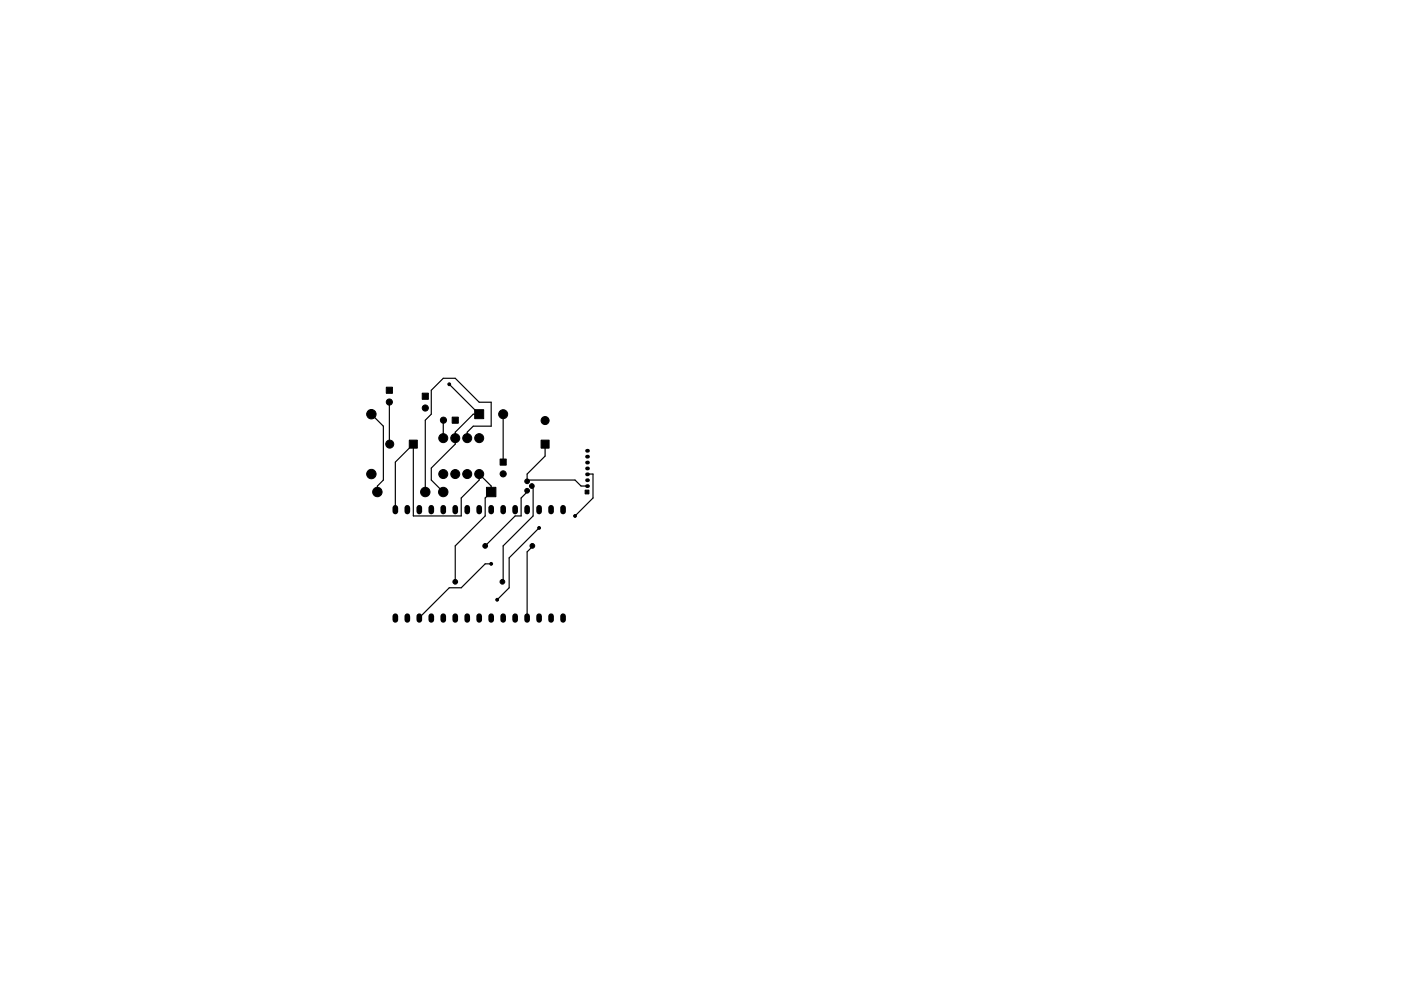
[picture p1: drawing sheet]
<svg xmlns="http://www.w3.org/2000/svg" width="297mm" height="210mm" viewBox="0 0 297 210" stroke-linecap="round" stroke-linejoin="round" font-family="sans-serif">
<g fill="#000" stroke="#000" stroke-width=".21">
<path d="M81.9 82.1h1.3v1.3h-1.3zM86.8 93.4h1.7v1.7h-1.7zM89.5 83.4h1.3v1.3h-1.3zM95.9 88.5h1.3v1.3h-1.3zM100.6 86.9h2v1.9h-2zM106 97.4h1.3v1.3h-1.3zM114.7 93.4h1.7v1.7h-1.7zM103.1 103.4h2v2h-2zM124.1 104h.8v.8h-.8z"/>
<circle cx="78.7" cy="87.9" r="1"/>
<circle cx="82.6" cy="85.3" r=".65"/>
<circle cx="82.6" cy="94.2" r=".85"/>
<circle cx="90.2" cy="86.6" r=".65"/>
<circle cx="94" cy="93" r=".95"/>
<circle cx="94" cy="89.1" r=".65"/>
<circle cx="95.3" cy="81.5" r=".3"/>
<circle cx="96.5" cy="93" r=".95"/>
<circle cx="99.1" cy="93" r=".95"/>
<circle cx="101.6" cy="93" r=".95"/>
<circle cx="106.7" cy="87.9" r=".95"/>
<circle cx="115.6" cy="89.2" r=".85"/>
<circle cx="78.7" cy="100.6" r="1"/>
<circle cx="80" cy="104.4" r="1"/>
<circle cx="90.2" cy="104.4" r="1"/>
<circle cx="94" cy="104.4" r="1"/>
<circle cx="94" cy="100.6" r=".95"/>
<circle cx="96.5" cy="100.6" r=".95"/>
<circle cx="99.1" cy="100.6" r=".95"/>
<circle cx="101.6" cy="100.6" r=".95"/>
<circle cx="102.9" cy="115.8" r=".5"/>
<circle cx="104.1" cy="119.6" r=".3"/>
<circle cx="106.7" cy="100.5" r=".65"/>
<circle cx="111.8" cy="104.1" r=".5"/>
<circle cx="111.8" cy="102.1" r=".5"/>
<circle cx="112.8" cy="103.1" r=".5"/>
<circle cx="112.9" cy="115.8" r=".5"/>
<circle cx="114.3" cy="112" r=".3"/>
<circle cx="121.9" cy="109.5" r=".3"/>
<circle cx="96.5" cy="123.4" r=".5"/>
<circle cx="105.4" cy="127.2" r=".3"/>
<circle cx="106.5" cy="123.4" r=".5"/>
</g>
<g fill="none" stroke="#000" stroke-width="1.2">
<path d="M83.8 107.7v.8M86.4 107.7v.8M88.9 107.7v.8M91.4 107.7v.8M94 107.7v.8M96.5 107.7v.8M99.1 107.7v.8M101.6 107.7v.8M104.1 107.7v.8M106.7 107.7v.8M109.2 107.7v.8M111.8 107.7v.8"/>
<path d="M114.3 107.7v.8M116.8 107.7v.8M119.4 107.7v.8M83.8 130.7v.8M86.4 130.7v.8M88.9 130.7v.8M91.4 130.7v.8M94 130.7v.8M96.5 130.7v.8M99.1 130.7v.8M101.6 130.7v.8M104.1 130.7v.8"/>
<path d="M106.7 130.7v.8M109.2 130.7v.8M111.8 130.7v.8M114.3 130.7v.8M116.8 130.7v.8M119.4 130.7v.8"/>
</g>
<g fill="#000">
<circle cx="124.5" cy="95.6" r=".4"/>
<circle cx="124.5" cy="99.4" r=".4"/>
<circle cx="124.5" cy="98.1" r=".4"/>
<circle cx="124.5" cy="96.9" r=".4"/>
<circle cx="124.5" cy="103.1" r=".4"/>
<circle cx="124.5" cy="101.9" r=".4"/>
<circle cx="124.5" cy="100.6" r=".4"/>
</g>
<g fill="none" stroke="#000" stroke-width=".25">
<path d="M78.7 87.9l2.6 2.5v11.4l-1.3 1.3v1.3M82.5 85.3l.1 8.9M94 89.1v3.9M95.2 81.5l6.4 6.4h-1.3l-3.8 3.8v2.5l-5.1 5.1v2.5l2.6 2.6M99.1 93v-1.3l1.2-1.3h3.8v-5.1h-2.5l-5.1-5h-2.5l-2.6 2.5v5.1l-1.2 1.2v15.3M106.7 87.9v10.1M115.6 94.2v2.6l-3.8 3.8v1.5M83.8 108.1v-10.1l3.8-3.8v15.3h10.2v-3.8l3.8-3.9v-1.2l2.5 2.5v1.3l-1.2 1.3v3.8l-6.4 6.3v7.6M94 104.4h.1M104.1 119.6h-1.2l-5.1 5.1h-2.6l-6.3 6.4M111.8 104.1v.3l-1.3 1.3v3.8h-1.3l-6.3 6.3M111.8 101.8h10.1l1.3 1.3h1.3"/>
<path d="M112.8 103.1h.2v6.4l-6.3 6.3v7.6h-.2M112.9 115.8h.1l-1.2 1.3v14M114.3 112l-6.4 6.4v6.3l-2.5 2.5M124.5 100.6h1.2v5.1l-3.8 3.8"/>
</g>
</svg>
